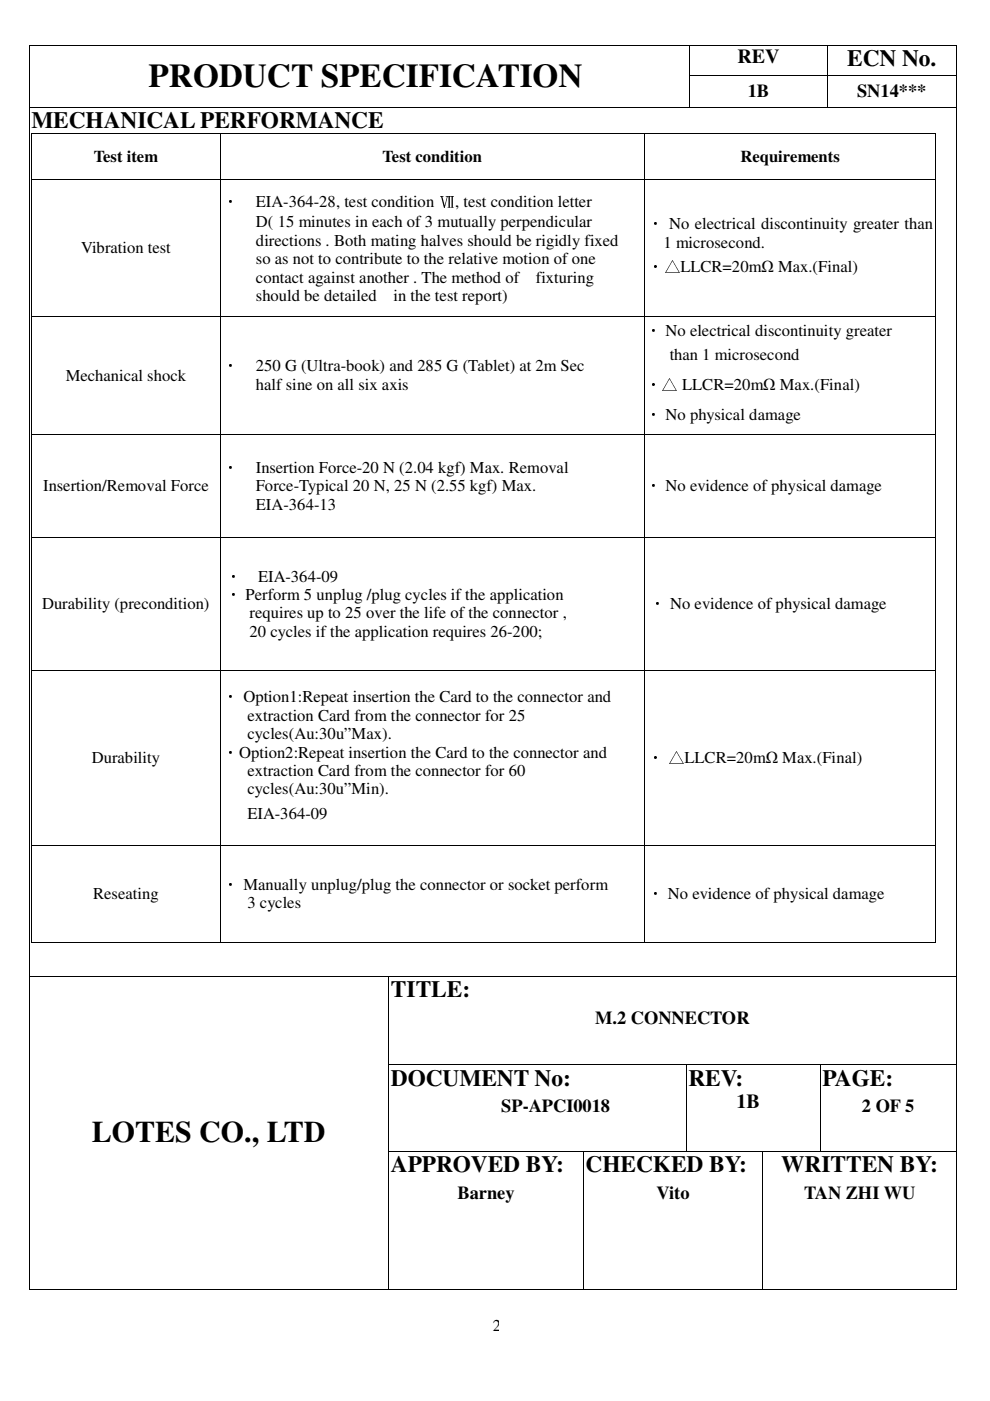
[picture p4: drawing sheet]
<svg xmlns="http://www.w3.org/2000/svg" width="210mm" height="297mm" viewBox="0 0 210 297" stroke-linecap="round" stroke-linejoin="round" font-family="sans-serif">
<defs><g id="words">
<text font-size="7.1" x="31.5" y="18.4">PRODUCT SPECIFICATION</text>
<text font-size="6.3" x="19.5" y="242.2">LOTES CO., LTD</text>
<g font-size="5">
<text x="179.6" y="14.1">ECN No.</text>
<text x="6.6" y="27.2">MECHANICAL PERFORMANCE</text>
<text x="82.9" y="211.5">TITLE:</text>
<text x="82.9" y="230.2">DOCUMENT No:</text>
<text x="146" y="230.2">REV:</text>
<text x="174.4" y="230.2">PAGE:</text>
<text x="82.9" y="248.5">APPROVED BY:</text>
<text x="124.2" y="248.5">CHECKED BY:</text>
<text x="165.7" y="248.5">WRITTEN BY:</text>
</g>
<g font-size="4.2">
<text x="156.4" y="13.4">REV</text>
<text x="156.1" y="235">1B</text>
</g>
<g font-size="3.9">
<text x="158.5" y="20.7">1B</text>
<text x="181.7" y="20.7">SN14***</text>
<text x="126.2" y="217.1">M.2 CONNECTOR</text>
<text x="106.3" y="235.8">SP-APCI0018</text>
<text x="182.8" y="235.8">2 OF 5</text>
<text x="97" y="254.1">Barney</text>
<text x="139.2" y="254.1">Vito</text>
<text x="170.5" y="254.1">TAN ZHI WU</text>
</g>
<g font-size="3.5">
<text x="19.9" y="34.4">Test item</text>
<text x="81.1" y="34.4">Test condition</text>
<text x="157" y="34.4">Requirements</text>
<text x="47.2" y="43.9">‧</text>
<text x="54.3" y="43.9">EIA-364-28, test condition Ⅶ, test condition letter</text>
<text x="17.2" y="53.7">Vibration test</text>
<text x="54.3" y="48.2">D( 15 minutes in each of 3 mutually perpendicular</text>
<text x="54.3" y="52.1">directions . Both mating halves should be rigidly fixed</text>
<text x="137.2" y="48.6">‧ No electrical discontinuity greater than</text>
<text x="140.7" y="52.5">1 microsecond.</text>
<text x="54.3" y="56">so as not to contribute to the relative motion of one</text>
<text x="54.3" y="59.9">contact against another . The method of</text>
<text x="113.6" y="59.9">fixturing</text>
<text x="137.2" y="57.7">‧△LLCR=20mΩ Max.(Final)</text>
<text x="54.3" y="63.8">should be detailed</text>
<text x="83.5" y="63.8">in the test report)</text>
<text x="136.7" y="71.2">‧ No electrical discontinuity greater</text>
<text x="142" y="76.3">than 1 microsecond</text>
<text x="13.9" y="80.7">Mechanical shock</text>
<text x="47.2" y="78.7">‧</text>
<text x="54.2" y="78.7">250 G (Ultra-book) and 285 G (Tablet) at 2m Sec</text>
<text x="54.3" y="82.6">half sine on all six axis</text>
<text x="136.7" y="82.6">‧△ LLCR=20mΩ Max.(Final)</text>
<text x="136.7" y="89">‧ No physical damage</text>
<text x="47.2" y="100.2">‧</text>
<text x="54.2" y="100.2">Insertion Force-20 N (2.04 kgf) Max. Removal</text>
<text x="9.1" y="104.1">Insertion/Removal Force</text>
<text x="54.2" y="104.1">Force-Typical 20 N, 25 N (2.55 kgf) Max.</text>
<text x="136.7" y="104.1">‧ No evidence of physical damage</text>
<text x="54.2" y="108">EIA-364-13</text>
<text x="47.6" y="123.3">‧</text>
<text x="54.7" y="123.3">E</text>
<text x="56.9" y="123.3">IA-364-09</text>
<text x="8.9" y="129.2">Durability (precondition)</text>
<text x="47.6" y="127.2">‧</text>
<text x="52.1" y="127.2">Perform 5 unplug /plug cycles if the application</text>
<text x="52.9" y="131.1">requires up to 25 over the life of the connector ,</text>
<text x="137.6" y="129.2">‧</text>
<text x="142.1" y="129.2">No evidence of physical damage</text>
<text x="52.9" y="135">20 cycles if the application requires 26-200;</text>
<text x="47.2" y="148.9">‧ Option1:Repeat insertion the Card to the connector and</text>
<text x="52.5" y="152.8">extraction Card from the connector for 25</text>
<text x="19.5" y="161.8">Durability</text>
<text x="47.2" y="160.6">‧Option2:Repeat insertion the Card to the connector and</text>
<text x="52.5" y="156.7">cycles(Au:30u”Max).</text>
<text x="137.2" y="161.8">‧ △LLCR=20mΩ Max.(Final)</text>
<text x="52.5" y="164.5">extraction Card from the connector for 60</text>
<text x="52.4" y="173.6">EIA-364-09</text>
<text x="52.5" y="168.4">cycles(Au:30u”Min).</text>
<text x="19.8" y="190.7">Reseating</text>
<text x="47.2" y="188.7">‧</text>
<text x="51.6" y="188.7">Manually unplug/plug the connector or socket perform</text>
<text x="137.2" y="190.7">‧</text>
<text x="141.6" y="190.7">No evidence of physical damage</text>
<text x="52.5" y="192.6">3 cycles</text>
<text x="104.5" y="282.2">2</text>
</g>
</g></defs>
<g fill="#000">
<path d="M6.1 9.5h.2v.2h-.2zM6.1 16h.2v.2h-.2zM146.2 9.5h.1v.2h-.1zM146.2 16h.1v.2h-.1zM175.3 9.5h.2v.2h-.2zM175.3 16h.2v.2h-.2zM202.6 9.5h.2v.2h-.2zM202.6 16h.2v.2h-.2zM6.6 28.3h.2v.2h-.2zM6.6 38.1h.2v.1h-.2zM46.6 28.3h.1v.2h-.1zM46.6 38.1h.1v.1h-.1z"/>
<path d="M136.6 28.3h.1v.2h-.1zM136.6 38.1h.1v.1h-.1zM198.3 28.3h.2v.2h-.2zM198.3 38.1h.2v.1h-.2zM6.6 67.1h.2v.1h-.2zM46.6 67.1h.1v.1h-.1zM136.6 67.1h.1v.1h-.1zM198.3 67.1h.2v.1h-.2zM6.6 92h.2v.1h-.2zM46.6 92h.1v.1h-.1zM136.6 92h.1v.1h-.1zM198.3 92h.2v.1h-.2z"/>
</g>
<g fill="none" stroke="#000" stroke-width=".21">
<path d="M6.2 9.7v6.3M6.2 16.2v6.5M6.3 9.6h139.9M146.3 9.7v6.3M146.3 16.2v6.5M146.3 9.6h29M146.3 16.1h29M175.4 9.7v6.3M175.4 16.2v6.5M175.5 9.6h27.1M175.5 16.1h27.1M202.7 9.7v6.3"/>
<path d="M202.7 16.2v6.5M6.7 28.5v9.6M6.7 38.2v28.9M6.8 28.4h39.8M6.8 38.2h39.8M46.6 28.5v9.6M46.6 38.2v28.9M46.7 28.4h89.9M46.7 38.2h89.9M136.6 28.5v9.6M136.6 38.2v28.9M136.7 28.4h61.6"/>
<path d="M136.7 38.2h61.6M198.4 28.5v9.6M198.4 38.2v28.9M6.7 67.2v24.8M6.8 67.1h39.8M46.6 67.2v24.8M46.7 67.1h89.9M136.6 67.2v24.8M136.7 67.1h61.6M198.4 67.2v24.8M6.7 92.1v21.8M6.8 92h39.8"/>
<path d="M46.6 92.1v21.8M46.7 92h89.9M136.6 92.1v21.8M136.7 92h61.6M198.4 92.1v21.8"/>
</g>
<g fill="#fff">
<path d="M8.9 126.1h35.5v4h-35.5z"/>
<path d="M56.9 120.2h18.4v4h-18.4z"/>
<path d="M52.1 124.1h67.4v4h-67.4z"/>
<path d="M51.1 128h69.1v4h-69.1z"/>
<path d="M52.9 131.9h62.1v4h-62.1z"/>
<path d="M142.1 126.1h45.9v4h-45.9z"/>
</g>
<path d="M6.6 113.9h.2v1.2h-.2zM46.6 113.9h.1v1.2h-.1zM136.6 113.9h.1v1.2h-.1zM198.3 113.9h.2v1.2h-.2zM6.6 142.1h.2v.2h-.2zM46.6 142.1h.1v.2h-.1zM136.6 142.1h.1v.2h-.1zM198.3 142.1h.2v.2h-.2z" fill="#000"/>
<g fill="none" stroke="#000" stroke-width=".21">
<path d="M6.7 115.1v27M6.8 114h39.8M46.6 115.1v27M46.7 114h89.9M136.6 115.1v27M136.7 114h61.6M198.4 115.1v27M6.7 142.3v36.9M6.8 142.2h39.8M46.6 142.3v36.9M46.7 142.2h89.9M136.6 142.3v36.9"/>
<path d="M136.7 142.2h61.6M198.4 142.3v36.9"/>
</g>
<g fill="#fff">
<path d="M19.8 187.5h13.9v4h-13.9z"/>
<path d="M51.6 185.6h80.9v4h-80.9z"/>
<path d="M52.4 189.5h11.5v4h-11.5z"/>
<path d="M141.6 187.5h45.9v4h-45.9z"/>
</g>
<g fill="#000">
<path d="M6.1 22.7h.2v.1h-.2zM146.2 22.7h.1v.1h-.1zM175.3 22.7h.2v.1h-.2zM202.6 22.7h.2v.1h-.2zM6.6 179.2h.2v.2h-.2zM46.6 179.2h.1v.2h-.1zM136.6 179.2h.1v.2h-.1zM198.3 179.2h.2v.2h-.2zM6.6 199.7h.2v.2h-.2zM46.6 199.7h.1v.2h-.1zM136.6 199.7h.1v.2h-.1zM198.3 199.7h.2v.2h-.2z"/>
<path d="M6.1 206.9h.2v.2h-.2zM82.3 206.9h.2v.2h-.2zM202.6 206.9h.2v.2h-.2zM6.1 225.6h.2v.2h-.2zM82.3 225.6h.2v.2h-.2zM145.4 225.6h.2v.2h-.2zM173.9 225.6h.1v.2h-.1zM202.6 225.6h.2v.2h-.2zM6.1 244h.2v.1h-.2zM82.3 244h.2v.1h-.2zM123.6 244h.1v.1h-.1zM145.4 244h.2v.1h-.2z"/>
<path d="M161.7 244h.1v.1h-.1zM173.9 244h.1v.1h-.1zM202.6 244h.2v.1h-.2zM6.1 273.4h.2v.2h-.2zM82.3 273.4h.2v.2h-.2zM123.6 273.4h.1v.2h-.1zM161.7 273.4h.1v.2h-.1zM202.6 273.4h.2v.2h-.2z"/>
</g>
<g fill="none" stroke="#000" stroke-width=".21">
<path d="M6.2 22.8v184.1M6.3 22.7h139.9M146.3 22.7h29M175.5 22.7h27.1M202.7 22.8v184.1M6.7 179.4v20.3M6.8 179.3h39.8M46.6 179.4v20.3M46.7 179.3h89.9M136.6 179.4v20.3M136.7 179.3h61.6M198.4 179.4v20.3"/>
<path d="M6.8 199.8h39.8M46.7 199.8h89.9M136.7 199.8h61.6M6.2 207.1v18.5M6.3 207h76M82.4 207.1v18.5M82.5 207h120.1M202.7 207.1v18.5M6.2 225.8v18.2M82.4 225.8v18.2M82.5 225.7h62.9M145.5 225.8v18.2"/>
<path d="M145.6 225.7h28.3M173.9 225.8v18.2M174 225.7h28.6M202.7 225.8v18.2M6.2 244.1v29.3M82.4 244.1v29.3M82.5 244.1h41.1M123.7 244.1v29.3M123.7 244.1h21.7M145.6 244.1h16.1M161.7 244.1v29.3M161.8 244.1h12.1"/>
<path d="M174 244.1h28.6M202.7 244.1v29.3M6.3 273.5h76M82.5 273.5h41.1M123.7 273.5h38M161.8 273.5h40.8"/>
</g>
<use href="#words"/>
</svg>
